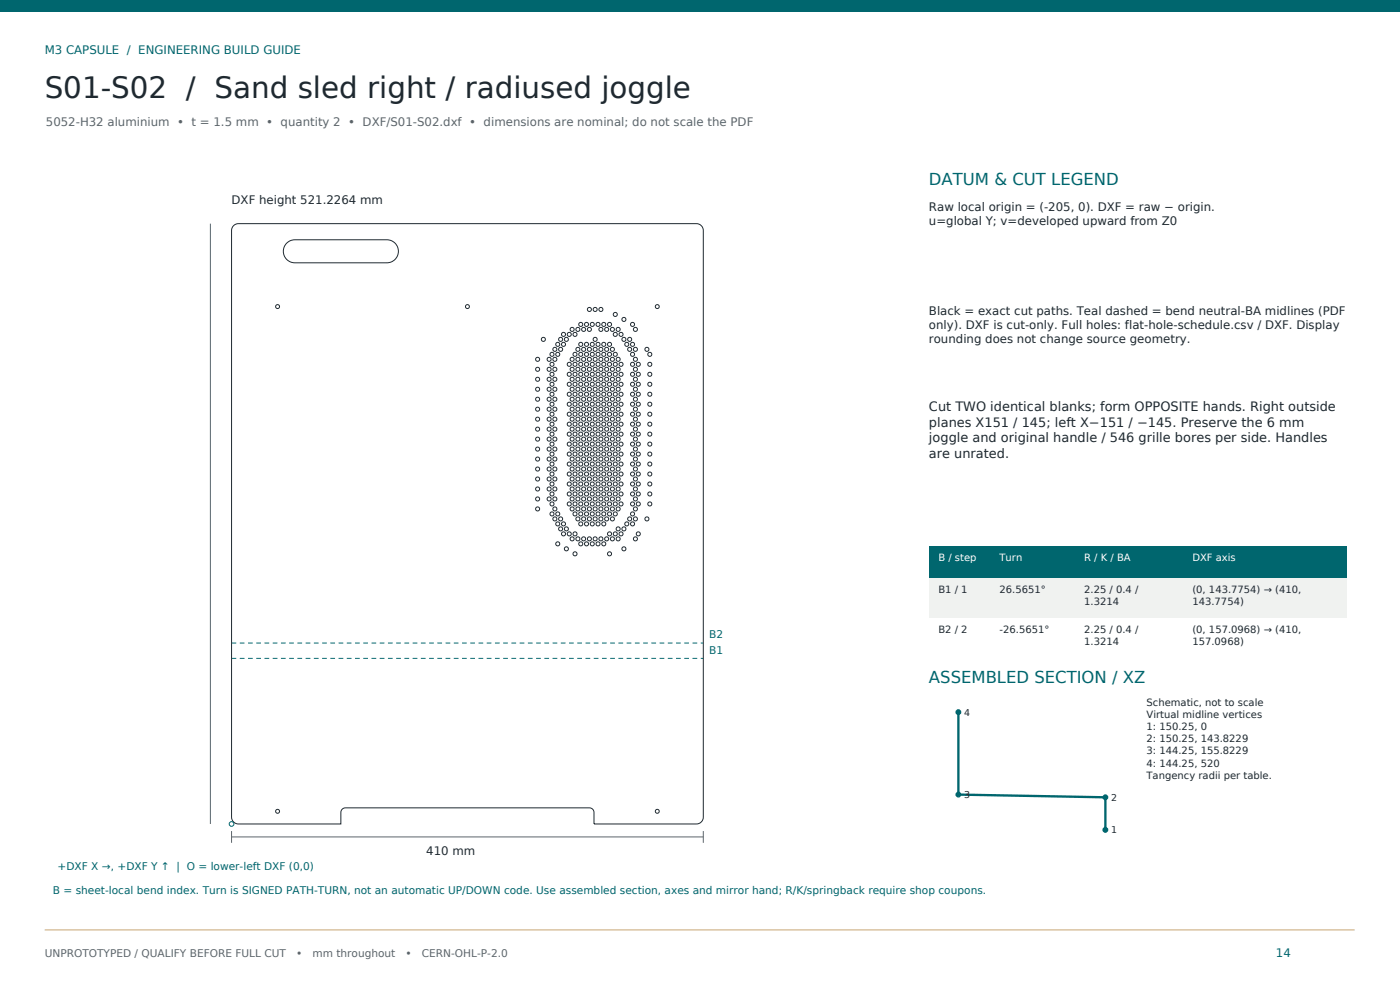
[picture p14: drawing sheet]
<svg xmlns="http://www.w3.org/2000/svg" width="420mm" height="297mm" viewBox="0 0 420 297" stroke-linecap="round" stroke-linejoin="round" font-family="sans-serif">
<defs><g id="words">
<text font-size="8.8" fill="#1f2930" x="13.4" y="29.3">S01-S02 / Sand sled right / radiused joggle</text>
<g font-size="4.9" fill="#00666e">
<text x="278.7" y="55.4">DATUM &amp; CUT LEGEND</text>
<text x="278.7" y="204.6">ASSEMBLED SECTION / XZ</text>
</g>
<g font-size="3.9" fill="#1f2930">
<text x="278.7" y="123.2">Cut TWO identical blanks; form OPPOSITE hands. Right outside</text>
<text x="278.7" y="127.9">planes X151 / 145; left X−151 / −145. Preserve the 6 mm</text>
<text x="278.7" y="132.6">joggle and original handle / 546 grille bores per side. Handles</text>
<text x="278.7" y="137.2">are unrated.</text>
</g>
<g font-size="3.5" fill="#00666e">
<text x="13.4" y="16.2">M3 CAPSULE / ENGINEERING BUILD GUIDE</text>
<text x="382.8" y="286.8">14</text>
</g>
<text font-size="3.5" fill="#59666e" x="13.8" y="37.8">5052-H32 aluminium • t = 1.5 mm • quantity 2 • DXF/S01-S02.dxf • dimensions are nominal; do not scale the PDF</text>
<g font-size="3.5" fill="#1f2930">
<text x="69.5" y="61">DXF height 521.2264 mm</text>
<text x="278.7" y="63.2">Raw local origin = (-205, 0). DXF = raw − origin.</text>
<text x="278.7" y="67.5">u=global Y; v=developed upward from Z0</text>
<text x="278.7" y="94.3">Black = exact cut paths. Teal dashed = bend neutral-BA midlines (PDF</text>
<text x="278.7" y="98.5">only). DXF is cut-only. Full holes: flat-hole-schedule.csv / DXF. Display</text>
<text x="278.7" y="102.8">rounding does not change source geometry.</text>
<text x="127.9" y="256.1">410 mm</text>
</g>
<g font-size="3.2" fill="#00666e">
<text x="212.8" y="191.3">B2</text>
<text x="212.8" y="195.9">B1</text>
<text x="17.3" y="260.7">+DXF X →, +DXF Y ↑ | O = lower-left DXF (0,0)</text>
<text x="15.9" y="267.9">B = sheet-local bend index. Turn is SIGNED PATH-TURN, not an automatic UP/DOWN code. Use assembled section, axes and mirror hand; R/K/springback require shop coupons.</text>
</g>
<g font-size="3.2" fill="#59666e">
<text x="13.4" y="286.8">UNPROTOTYPED / QUALIFY BEFORE FULL CUT</text>
<text x="88.8" y="286.8">•</text>
<text x="93.7" y="286.8">mm throughout</text>
<text x="121.7" y="286.8">•</text>
<text x="126.5" y="286.8">CERN-OHL-P-2.0</text>
</g>
<g font-size="3" fill="#fff">
<text x="281.5" y="168.2">B / step</text>
<text x="299.9" y="168.2">Turn</text>
<text x="325.3" y="168.2">R / K / BA</text>
<text x="357.7" y="168.2">DXF axis</text>
</g>
<g font-size="3" fill="#1f2930">
<text x="281.5" y="177.8">B1 / 1</text>
<text x="299.9" y="177.8">26.5651°</text>
<text x="325.3" y="177.8">2.25 / 0.4 /</text>
<text x="357.7" y="177.8">(0, 143.7754) → (410,</text>
<text x="325.3" y="181.4">1.3214</text>
<text x="357.7" y="181.4">143.7754)</text>
<text x="281.5" y="189.8">B2 / 2</text>
<text x="299.9" y="189.8">-26.5651°</text>
<text x="325.3" y="189.8">2.25 / 0.4 /</text>
<text x="357.7" y="189.8">(0, 157.0968) → (410,</text>
<text x="325.3" y="193.4">1.3214</text>
<text x="357.7" y="193.4">157.0968)</text>
<text x="344" y="211.6">Schematic, not to scale</text>
<text x="344" y="215.2">Virtual midline vertices</text>
<text x="344" y="218.9">1: 150.25, 0</text>
<text x="344" y="222.5">2: 150.25, 143.8229</text>
<text x="344" y="226.1">3: 144.25, 155.8229</text>
<text x="344" y="229.7">4: 144.25, 520</text>
<text x="344" y="233.3">Tangency radii per table.</text>
</g>
<g font-size="2.8" fill="#1f2930">
<text x="289.3" y="214.5">4</text>
<text x="289.3" y="239.2">3</text>
<text x="333.4" y="240">2</text>
<text x="333.4" y="249.8">1</text>
</g>
</g></defs>
<path d="M0 0h420v3.5h-420z" fill="#00666e"/>
<path d="M13.4 278.7h393" fill="none" stroke="#c7a673" stroke-width=".3"/>
<g fill="none" stroke="#1f2930" stroke-width=".3">
<path d="M70.1 67.6l.6-.4 .8-.2h137.4a2.07 2.07 0 0 1 2.1 2.1v175.8a2.07 2.07 0 0 1-2.1 2h-30.7v-3.8l-.5-.7-.9-.3h-73.2l-.8 .3-.5 .7v3.8h-30.8a2.07 2.07 0 0 1-2-2v-175.8l.1-.8zM86 72.9a3.5 3.5 0 0 1 2.5-1h27.6a3.5 3.5 0 0 1 3.4 3.4 3.5 3.5 0 0 1-3.4 3.5h-27.6a3.5 3.5 0 0 1-3.2-2.2 3.5 3.5 0 0 1 .7-3.7z"/>
<circle cx="83.3" cy="91.9" r=".59"/>
<circle cx="140.2" cy="91.9" r=".59"/>
<circle cx="171.6" cy="98.7" r=".6"/>
<circle cx="173.4" cy="98.7" r=".6"/>
<circle cx="174.2" cy="97.2" r=".6"/>
<circle cx="175.1" cy="98.7" r=".6"/>
<circle cx="176" cy="97.2" r=".6"/>
<circle cx="176.8" cy="98.7" r=".6"/>
<circle cx="176.8" cy="92.7" r=".6"/>
<circle cx="177.7" cy="97.2" r=".6"/>
<circle cx="178.5" cy="92.7" r=".6"/>
<circle cx="179.4" cy="97.2" r=".6"/>
<circle cx="180.3" cy="98.7" r=".6"/>
<circle cx="180.3" cy="92.7" r=".6"/>
<circle cx="181.1" cy="97.2" r=".6"/>
<circle cx="182" cy="98.7" r=".6"/>
<circle cx="182.9" cy="97.2" r=".6"/>
<circle cx="183.7" cy="98.7" r=".6"/>
<circle cx="184.6" cy="94.2" r=".6"/>
<circle cx="185.4" cy="98.7" r=".6"/>
<circle cx="187.2" cy="95.7" r=".6"/>
<circle cx="189.8" cy="97.2" r=".6"/>
<circle cx="190.6" cy="98.7" r=".6"/>
<circle cx="197.2" cy="91.9" r=".59"/>
<circle cx="161.3" cy="110.7" r=".6"/>
<circle cx="161.3" cy="113.7" r=".6"/>
<circle cx="161.3" cy="119.6" r=".6"/>
<circle cx="161.3" cy="107.7" r=".6"/>
<circle cx="161.3" cy="116.7" r=".6"/>
<circle cx="163" cy="101.7" r=".6"/>
<circle cx="164.7" cy="110.7" r=".6"/>
<circle cx="164.7" cy="113.7" r=".6"/>
<circle cx="164.7" cy="119.6" r=".6"/>
<circle cx="164.7" cy="107.7" r=".6"/>
<circle cx="164.7" cy="116.7" r=".6"/>
<circle cx="165.6" cy="112.2" r=".6"/>
<circle cx="165.6" cy="106.2" r=".6"/>
<circle cx="165.6" cy="118.2" r=".6"/>
<circle cx="165.6" cy="109.2" r=".6"/>
<circle cx="165.6" cy="115.2" r=".6"/>
<circle cx="166.5" cy="110.7" r=".6"/>
<circle cx="166.5" cy="113.7" r=".6"/>
<circle cx="166.5" cy="119.6" r=".6"/>
<circle cx="166.5" cy="107.7" r=".6"/>
<circle cx="166.5" cy="104.7" r=".6"/>
<circle cx="166.5" cy="116.7" r=".6"/>
<circle cx="167.3" cy="103.2" r=".6"/>
<circle cx="167.3" cy="106.2" r=".6"/>
<circle cx="168.2" cy="101.7" r=".6"/>
<circle cx="168.2" cy="104.7" r=".6"/>
<circle cx="169.1" cy="103.2" r=".6"/>
<circle cx="169.1" cy="100.2" r=".6"/>
<circle cx="169.9" cy="101.7" r=".6"/>
<circle cx="170.8" cy="112.2" r=".6"/>
<circle cx="170.8" cy="100.2" r=".6"/>
<circle cx="170.8" cy="118.2" r=".6"/>
<circle cx="170.8" cy="109.2" r=".6"/>
<circle cx="170.8" cy="115.2" r=".6"/>
<circle cx="171.6" cy="110.7" r=".6"/>
<circle cx="171.6" cy="113.7" r=".6"/>
<circle cx="171.6" cy="119.6" r=".6"/>
<circle cx="171.6" cy="107.7" r=".6"/>
<circle cx="171.6" cy="116.7" r=".6"/>
<circle cx="172.5" cy="112.2" r=".6"/>
<circle cx="172.5" cy="106.2" r=".6"/>
<circle cx="172.5" cy="100.2" r=".6"/>
<circle cx="172.5" cy="118.2" r=".6"/>
<circle cx="172.5" cy="109.2" r=".6"/>
<circle cx="172.5" cy="115.2" r=".6"/>
<circle cx="173.4" cy="110.7" r=".6"/>
<circle cx="173.4" cy="113.7" r=".6"/>
<circle cx="173.4" cy="119.6" r=".6"/>
<circle cx="173.4" cy="107.7" r=".6"/>
<circle cx="173.4" cy="104.7" r=".6"/>
<circle cx="173.4" cy="116.7" r=".6"/>
<circle cx="174.2" cy="112.2" r=".6"/>
<circle cx="174.2" cy="103.2" r=".6"/>
<circle cx="174.2" cy="106.2" r=".6"/>
<circle cx="174.2" cy="118.2" r=".6"/>
<circle cx="174.2" cy="109.2" r=".6"/>
<circle cx="174.2" cy="115.2" r=".6"/>
<circle cx="175.1" cy="110.7" r=".6"/>
<circle cx="175.1" cy="113.7" r=".6"/>
<circle cx="175.1" cy="119.6" r=".6"/>
<circle cx="175.1" cy="107.7" r=".6"/>
<circle cx="175.1" cy="104.7" r=".6"/>
<circle cx="175.1" cy="116.7" r=".6"/>
<circle cx="176" cy="112.2" r=".6"/>
<circle cx="176" cy="103.2" r=".6"/>
<circle cx="176" cy="106.2" r=".6"/>
<circle cx="176" cy="118.2" r=".6"/>
<circle cx="176" cy="109.2" r=".6"/>
<circle cx="176" cy="115.2" r=".6"/>
<circle cx="176.8" cy="110.7" r=".6"/>
<circle cx="176.8" cy="113.7" r=".6"/>
<circle cx="176.8" cy="119.6" r=".6"/>
<circle cx="176.8" cy="107.7" r=".6"/>
<circle cx="176.8" cy="104.7" r=".6"/>
<circle cx="176.8" cy="116.7" r=".6"/>
<circle cx="177.7" cy="112.2" r=".6"/>
<circle cx="177.7" cy="103.2" r=".6"/>
<circle cx="177.7" cy="106.2" r=".6"/>
<circle cx="177.7" cy="118.2" r=".6"/>
<circle cx="177.7" cy="109.2" r=".6"/>
<circle cx="177.7" cy="115.2" r=".6"/>
<circle cx="178.5" cy="110.7" r=".6"/>
<circle cx="178.5" cy="101.7" r=".6"/>
<circle cx="178.5" cy="113.7" r=".6"/>
<circle cx="178.5" cy="119.6" r=".6"/>
<circle cx="178.5" cy="107.7" r=".6"/>
<circle cx="178.5" cy="104.7" r=".6"/>
<circle cx="178.5" cy="116.7" r=".6"/>
<circle cx="179.4" cy="112.2" r=".6"/>
<circle cx="179.4" cy="103.2" r=".6"/>
<circle cx="179.4" cy="106.2" r=".6"/>
<circle cx="179.4" cy="118.2" r=".6"/>
<circle cx="179.4" cy="109.2" r=".6"/>
<circle cx="179.4" cy="115.2" r=".6"/>
<circle cx="180.3" cy="110.7" r=".6"/>
<circle cx="180.3" cy="113.7" r=".6"/>
<circle cx="180.3" cy="119.6" r=".6"/>
<circle cx="180.3" cy="107.7" r=".6"/>
<circle cx="180.3" cy="104.7" r=".6"/>
<circle cx="180.3" cy="116.7" r=".6"/>
<circle cx="181.1" cy="112.2" r=".6"/>
<circle cx="181.1" cy="103.2" r=".6"/>
<circle cx="181.1" cy="106.2" r=".6"/>
<circle cx="181.1" cy="118.2" r=".6"/>
<circle cx="181.1" cy="109.2" r=".6"/>
<circle cx="181.1" cy="115.2" r=".6"/>
<circle cx="182" cy="110.7" r=".6"/>
<circle cx="182" cy="113.7" r=".6"/>
<circle cx="182" cy="119.6" r=".6"/>
<circle cx="182" cy="107.7" r=".6"/>
<circle cx="182" cy="104.7" r=".6"/>
<circle cx="182" cy="116.7" r=".6"/>
<circle cx="182.9" cy="112.2" r=".6"/>
<circle cx="182.9" cy="103.2" r=".6"/>
<circle cx="182.9" cy="106.2" r=".6"/>
<circle cx="182.9" cy="118.2" r=".6"/>
<circle cx="182.9" cy="109.2" r=".6"/>
<circle cx="182.9" cy="115.2" r=".6"/>
<circle cx="183.7" cy="110.7" r=".6"/>
<circle cx="183.7" cy="113.7" r=".6"/>
<circle cx="183.7" cy="119.6" r=".6"/>
<circle cx="183.7" cy="107.7" r=".6"/>
<circle cx="183.7" cy="104.7" r=".6"/>
<circle cx="183.7" cy="116.7" r=".6"/>
<circle cx="184.6" cy="112.2" r=".6"/>
<circle cx="184.6" cy="106.2" r=".6"/>
<circle cx="184.6" cy="100.2" r=".6"/>
<circle cx="184.6" cy="118.2" r=".6"/>
<circle cx="184.6" cy="109.2" r=".6"/>
<circle cx="184.6" cy="115.2" r=".6"/>
<circle cx="185.4" cy="110.7" r=".6"/>
<circle cx="185.4" cy="113.7" r=".6"/>
<circle cx="185.4" cy="119.6" r=".6"/>
<circle cx="185.4" cy="107.7" r=".6"/>
<circle cx="185.4" cy="116.7" r=".6"/>
<circle cx="186.3" cy="112.2" r=".6"/>
<circle cx="186.3" cy="100.2" r=".6"/>
<circle cx="186.3" cy="118.2" r=".6"/>
<circle cx="186.3" cy="109.2" r=".6"/>
<circle cx="186.3" cy="115.2" r=".6"/>
<circle cx="187.2" cy="101.7" r=".6"/>
<circle cx="188" cy="103.2" r=".6"/>
<circle cx="188.9" cy="101.7" r=".6"/>
<circle cx="188.9" cy="104.7" r=".6"/>
<circle cx="189.8" cy="112.2" r=".6"/>
<circle cx="189.8" cy="103.2" r=".6"/>
<circle cx="189.8" cy="106.2" r=".6"/>
<circle cx="189.8" cy="118.2" r=".6"/>
<circle cx="189.8" cy="109.2" r=".6"/>
<circle cx="189.8" cy="115.2" r=".6"/>
<circle cx="190.6" cy="110.7" r=".6"/>
<circle cx="190.6" cy="113.7" r=".6"/>
<circle cx="190.6" cy="119.6" r=".6"/>
<circle cx="190.6" cy="107.7" r=".6"/>
<circle cx="190.6" cy="104.7" r=".6"/>
<circle cx="190.6" cy="116.7" r=".6"/>
<circle cx="191.5" cy="112.2" r=".6"/>
<circle cx="191.5" cy="118.2" r=".6"/>
<circle cx="191.5" cy="109.2" r=".6"/>
<circle cx="191.5" cy="115.2" r=".6"/>
<circle cx="194.1" cy="104.7" r=".6"/>
<circle cx="194.9" cy="112.2" r=".6"/>
<circle cx="194.9" cy="106.2" r=".6"/>
<circle cx="194.9" cy="118.2" r=".6"/>
<circle cx="194.9" cy="109.2" r=".6"/>
<circle cx="194.9" cy="115.2" r=".6"/>
<circle cx="161.3" cy="125.6" r=".6"/>
<circle cx="161.3" cy="131.6" r=".6"/>
<circle cx="161.3" cy="122.6" r=".6"/>
<circle cx="161.3" cy="134.6" r=".6"/>
<circle cx="161.3" cy="128.6" r=".6"/>
<circle cx="161.3" cy="137.6" r=".6"/>
<circle cx="164.7" cy="128.6" r=".6"/>
<circle cx="164.7" cy="131.6" r=".6"/>
<circle cx="164.7" cy="125.6" r=".6"/>
<circle cx="164.7" cy="122.6" r=".6"/>
<circle cx="164.7" cy="137.6" r=".6"/>
<circle cx="164.7" cy="134.6" r=".6"/>
<circle cx="165.6" cy="139.1" r=".6"/>
<circle cx="165.6" cy="130.1" r=".6"/>
<circle cx="165.6" cy="136.1" r=".6"/>
<circle cx="165.6" cy="133.1" r=".6"/>
<circle cx="165.6" cy="124.1" r=".6"/>
<circle cx="165.6" cy="127.1" r=".6"/>
<circle cx="165.6" cy="121.1" r=".6"/>
<circle cx="166.5" cy="122.6" r=".6"/>
<circle cx="166.5" cy="137.6" r=".6"/>
<circle cx="166.5" cy="134.6" r=".6"/>
<circle cx="166.5" cy="125.6" r=".6"/>
<circle cx="166.5" cy="131.6" r=".6"/>
<circle cx="166.5" cy="128.6" r=".6"/>
<circle cx="170.8" cy="139.1" r=".6"/>
<circle cx="170.8" cy="130.1" r=".6"/>
<circle cx="170.8" cy="133.1" r=".6"/>
<circle cx="170.8" cy="136.1" r=".6"/>
<circle cx="170.8" cy="124.1" r=".6"/>
<circle cx="170.8" cy="127.1" r=".6"/>
<circle cx="170.8" cy="121.1" r=".6"/>
<circle cx="171.6" cy="131.6" r=".6"/>
<circle cx="171.6" cy="125.6" r=".6"/>
<circle cx="171.6" cy="137.6" r=".6"/>
<circle cx="171.6" cy="128.6" r=".6"/>
<circle cx="171.6" cy="122.6" r=".6"/>
<circle cx="171.6" cy="134.6" r=".6"/>
<circle cx="172.5" cy="133.1" r=".6"/>
<circle cx="172.5" cy="139.1" r=".6"/>
<circle cx="172.5" cy="130.1" r=".6"/>
<circle cx="172.5" cy="136.1" r=".6"/>
<circle cx="172.5" cy="127.1" r=".6"/>
<circle cx="172.5" cy="124.1" r=".6"/>
<circle cx="172.5" cy="121.1" r=".6"/>
<circle cx="173.4" cy="128.6" r=".6"/>
<circle cx="173.4" cy="131.6" r=".6"/>
<circle cx="173.4" cy="134.6" r=".6"/>
<circle cx="173.4" cy="137.6" r=".6"/>
<circle cx="173.4" cy="125.6" r=".6"/>
<circle cx="173.4" cy="122.6" r=".6"/>
<circle cx="174.2" cy="130.1" r=".6"/>
<circle cx="174.2" cy="136.1" r=".6"/>
<circle cx="174.2" cy="139.1" r=".6"/>
<circle cx="174.2" cy="133.1" r=".6"/>
<circle cx="174.2" cy="124.1" r=".6"/>
<circle cx="174.2" cy="127.1" r=".6"/>
<circle cx="174.2" cy="121.1" r=".6"/>
<circle cx="175.1" cy="128.6" r=".6"/>
<circle cx="175.1" cy="125.6" r=".6"/>
<circle cx="175.1" cy="137.6" r=".6"/>
<circle cx="175.1" cy="134.6" r=".6"/>
<circle cx="175.1" cy="131.6" r=".6"/>
<circle cx="175.1" cy="122.6" r=".6"/>
<circle cx="176" cy="130.1" r=".6"/>
<circle cx="176" cy="133.1" r=".6"/>
<circle cx="176" cy="136.1" r=".6"/>
<circle cx="176" cy="139.1" r=".6"/>
<circle cx="176" cy="127.1" r=".6"/>
<circle cx="176" cy="124.1" r=".6"/>
<circle cx="176" cy="121.1" r=".6"/>
<circle cx="176.8" cy="131.6" r=".6"/>
<circle cx="176.8" cy="134.6" r=".6"/>
<circle cx="176.8" cy="128.6" r=".6"/>
<circle cx="176.8" cy="122.6" r=".6"/>
<circle cx="176.8" cy="137.6" r=".6"/>
<circle cx="176.8" cy="125.6" r=".6"/>
<circle cx="177.7" cy="139.1" r=".6"/>
<circle cx="177.7" cy="133.1" r=".6"/>
<circle cx="177.7" cy="130.1" r=".6"/>
<circle cx="177.7" cy="136.1" r=".6"/>
<circle cx="177.7" cy="124.1" r=".6"/>
<circle cx="177.7" cy="127.1" r=".6"/>
<circle cx="177.7" cy="121.1" r=".6"/>
<circle cx="178.5" cy="131.6" r=".6"/>
<circle cx="178.5" cy="134.6" r=".6"/>
<circle cx="178.5" cy="122.6" r=".6"/>
<circle cx="178.5" cy="137.6" r=".6"/>
<circle cx="178.5" cy="128.6" r=".6"/>
<circle cx="178.5" cy="125.6" r=".6"/>
<circle cx="179.4" cy="133.1" r=".6"/>
<circle cx="179.4" cy="130.1" r=".6"/>
<circle cx="179.4" cy="139.1" r=".6"/>
<circle cx="179.4" cy="136.1" r=".6"/>
<circle cx="179.4" cy="124.1" r=".6"/>
<circle cx="179.4" cy="127.1" r=".6"/>
<circle cx="179.4" cy="121.1" r=".6"/>
<circle cx="180.3" cy="122.6" r=".6"/>
<circle cx="180.3" cy="131.6" r=".6"/>
<circle cx="180.3" cy="128.6" r=".6"/>
<circle cx="180.3" cy="137.6" r=".6"/>
<circle cx="180.3" cy="125.6" r=".6"/>
<circle cx="180.3" cy="134.6" r=".6"/>
<circle cx="181.1" cy="133.1" r=".6"/>
<circle cx="181.1" cy="136.1" r=".6"/>
<circle cx="181.1" cy="139.1" r=".6"/>
<circle cx="181.1" cy="130.1" r=".6"/>
<circle cx="181.1" cy="127.1" r=".6"/>
<circle cx="181.1" cy="124.1" r=".6"/>
<circle cx="181.1" cy="121.1" r=".6"/>
<circle cx="182" cy="128.6" r=".6"/>
<circle cx="182" cy="131.6" r=".6"/>
<circle cx="182" cy="122.6" r=".6"/>
<circle cx="182" cy="125.6" r=".6"/>
<circle cx="182" cy="137.6" r=".6"/>
<circle cx="182" cy="134.6" r=".6"/>
<circle cx="182.9" cy="139.1" r=".6"/>
<circle cx="182.9" cy="133.1" r=".6"/>
<circle cx="182.9" cy="136.1" r=".6"/>
<circle cx="182.9" cy="130.1" r=".6"/>
<circle cx="182.9" cy="127.1" r=".6"/>
<circle cx="182.9" cy="124.1" r=".6"/>
<circle cx="182.9" cy="121.1" r=".6"/>
<circle cx="183.7" cy="134.6" r=".6"/>
<circle cx="183.7" cy="125.6" r=".6"/>
<circle cx="183.7" cy="137.6" r=".6"/>
<circle cx="183.7" cy="122.6" r=".6"/>
<circle cx="183.7" cy="131.6" r=".6"/>
<circle cx="183.7" cy="128.6" r=".6"/>
<circle cx="184.6" cy="136.1" r=".6"/>
<circle cx="184.6" cy="130.1" r=".6"/>
<circle cx="184.6" cy="133.1" r=".6"/>
<circle cx="184.6" cy="139.1" r=".6"/>
<circle cx="184.6" cy="127.1" r=".6"/>
<circle cx="184.6" cy="124.1" r=".6"/>
<circle cx="184.6" cy="121.1" r=".6"/>
<circle cx="185.4" cy="134.6" r=".6"/>
<circle cx="185.4" cy="128.6" r=".6"/>
<circle cx="185.4" cy="131.6" r=".6"/>
<circle cx="185.4" cy="137.6" r=".6"/>
<circle cx="185.4" cy="122.6" r=".6"/>
<circle cx="185.4" cy="125.6" r=".6"/>
<circle cx="186.3" cy="130.1" r=".6"/>
<circle cx="186.3" cy="139.1" r=".6"/>
<circle cx="186.3" cy="133.1" r=".6"/>
<circle cx="186.3" cy="136.1" r=".6"/>
<circle cx="186.3" cy="127.1" r=".6"/>
<circle cx="186.3" cy="124.1" r=".6"/>
<circle cx="186.3" cy="121.1" r=".6"/>
<circle cx="189.8" cy="139.1" r=".6"/>
<circle cx="189.8" cy="130.1" r=".6"/>
<circle cx="189.8" cy="133.1" r=".6"/>
<circle cx="189.8" cy="136.1" r=".6"/>
<circle cx="189.8" cy="127.1" r=".6"/>
<circle cx="189.8" cy="124.1" r=".6"/>
<circle cx="189.8" cy="121.1" r=".6"/>
<circle cx="190.6" cy="137.6" r=".6"/>
<circle cx="190.6" cy="134.6" r=".6"/>
<circle cx="190.6" cy="122.6" r=".6"/>
<circle cx="190.6" cy="125.6" r=".6"/>
<circle cx="190.6" cy="131.6" r=".6"/>
<circle cx="190.6" cy="128.6" r=".6"/>
<circle cx="191.5" cy="130.1" r=".6"/>
<circle cx="191.5" cy="139.1" r=".6"/>
<circle cx="191.5" cy="136.1" r=".6"/>
<circle cx="191.5" cy="133.1" r=".6"/>
<circle cx="191.5" cy="127.1" r=".6"/>
<circle cx="191.5" cy="124.1" r=".6"/>
<circle cx="191.5" cy="121.1" r=".6"/>
<circle cx="194.9" cy="139.1" r=".6"/>
<circle cx="194.9" cy="133.1" r=".6"/>
<circle cx="194.9" cy="130.1" r=".6"/>
<circle cx="194.9" cy="136.1" r=".6"/>
<circle cx="194.9" cy="127.1" r=".6"/>
<circle cx="194.9" cy="124.1" r=".6"/>
<circle cx="194.9" cy="121.1" r=".6"/>
<circle cx="161.3" cy="140.6" r=".6"/>
<circle cx="161.3" cy="152.5" r=".6"/>
<circle cx="161.3" cy="149.5" r=".6"/>
<circle cx="161.3" cy="146.5" r=".6"/>
<circle cx="161.3" cy="143.6" r=".6"/>
<circle cx="164.7" cy="140.6" r=".6"/>
<circle cx="164.7" cy="149.5" r=".6"/>
<circle cx="164.7" cy="143.6" r=".6"/>
<circle cx="164.7" cy="146.5" r=".6"/>
<circle cx="165.6" cy="154" r=".6"/>
<circle cx="165.6" cy="151" r=".6"/>
<circle cx="165.6" cy="142.1" r=".6"/>
<circle cx="165.6" cy="145.1" r=".6"/>
<circle cx="165.6" cy="148" r=".6"/>
<circle cx="166.5" cy="140.6" r=".6"/>
<circle cx="166.5" cy="152.5" r=".6"/>
<circle cx="166.5" cy="155.5" r=".6"/>
<circle cx="166.5" cy="149.5" r=".6"/>
<circle cx="166.5" cy="146.5" r=".6"/>
<circle cx="166.5" cy="143.6" r=".6"/>
<circle cx="167.3" cy="157" r=".6"/>
<circle cx="167.3" cy="154" r=".6"/>
<circle cx="168.2" cy="158.5" r=".6"/>
<circle cx="168.2" cy="155.5" r=".6"/>
<circle cx="169.1" cy="157" r=".6"/>
<circle cx="169.9" cy="158.5" r=".6"/>
<circle cx="170.8" cy="151" r=".6"/>
<circle cx="170.8" cy="148" r=".6"/>
<circle cx="170.8" cy="145.1" r=".6"/>
<circle cx="170.8" cy="142.1" r=".6"/>
<circle cx="171.6" cy="140.6" r=".6"/>
<circle cx="171.6" cy="152.5" r=".6"/>
<circle cx="171.6" cy="149.5" r=".6"/>
<circle cx="171.6" cy="143.6" r=".6"/>
<circle cx="171.6" cy="146.5" r=".6"/>
<circle cx="172.5" cy="148" r=".6"/>
<circle cx="172.5" cy="154" r=".6"/>
<circle cx="172.5" cy="142.1" r=".6"/>
<circle cx="172.5" cy="145.1" r=".6"/>
<circle cx="172.5" cy="151" r=".6"/>
<circle cx="173.4" cy="140.6" r=".6"/>
<circle cx="173.4" cy="152.5" r=".6"/>
<circle cx="173.4" cy="155.5" r=".6"/>
<circle cx="173.4" cy="149.5" r=".6"/>
<circle cx="173.4" cy="143.6" r=".6"/>
<circle cx="173.4" cy="146.5" r=".6"/>
<circle cx="174.2" cy="148" r=".6"/>
<circle cx="174.2" cy="145.1" r=".6"/>
<circle cx="174.2" cy="142.1" r=".6"/>
<circle cx="174.2" cy="151" r=".6"/>
<circle cx="174.2" cy="154" r=".6"/>
<circle cx="174.2" cy="157" r=".6"/>
<circle cx="175.1" cy="140.6" r=".6"/>
<circle cx="175.1" cy="155.5" r=".6"/>
<circle cx="175.1" cy="152.5" r=".6"/>
<circle cx="175.1" cy="149.5" r=".6"/>
<circle cx="175.1" cy="143.6" r=".6"/>
<circle cx="175.1" cy="146.5" r=".6"/>
<circle cx="176" cy="148" r=".6"/>
<circle cx="176" cy="142.1" r=".6"/>
<circle cx="176" cy="151" r=".6"/>
<circle cx="176" cy="145.1" r=".6"/>
<circle cx="176" cy="157" r=".6"/>
<circle cx="176" cy="154" r=".6"/>
<circle cx="176.8" cy="140.6" r=".6"/>
<circle cx="176.8" cy="152.5" r=".6"/>
<circle cx="176.8" cy="155.5" r=".6"/>
<circle cx="176.8" cy="149.5" r=".6"/>
<circle cx="176.8" cy="143.6" r=".6"/>
<circle cx="176.8" cy="146.5" r=".6"/>
<circle cx="177.7" cy="157" r=".6"/>
<circle cx="177.7" cy="154" r=".6"/>
<circle cx="177.7" cy="148" r=".6"/>
<circle cx="177.7" cy="142.1" r=".6"/>
<circle cx="177.7" cy="151" r=".6"/>
<circle cx="177.7" cy="145.1" r=".6"/>
<circle cx="178.5" cy="140.6" r=".6"/>
<circle cx="178.5" cy="152.5" r=".6"/>
<circle cx="178.5" cy="155.5" r=".6"/>
<circle cx="178.5" cy="149.5" r=".6"/>
<circle cx="178.5" cy="146.5" r=".6"/>
<circle cx="178.5" cy="143.6" r=".6"/>
<circle cx="179.4" cy="148" r=".6"/>
<circle cx="179.4" cy="157" r=".6"/>
<circle cx="179.4" cy="145.1" r=".6"/>
<circle cx="179.4" cy="151" r=".6"/>
<circle cx="179.4" cy="154" r=".6"/>
<circle cx="179.4" cy="142.1" r=".6"/>
<circle cx="180.3" cy="140.6" r=".6"/>
<circle cx="180.3" cy="152.5" r=".6"/>
<circle cx="180.3" cy="155.5" r=".6"/>
<circle cx="180.3" cy="149.5" r=".6"/>
<circle cx="180.3" cy="143.6" r=".6"/>
<circle cx="180.3" cy="146.5" r=".6"/>
<circle cx="181.1" cy="148" r=".6"/>
<circle cx="181.1" cy="151" r=".6"/>
<circle cx="181.1" cy="157" r=".6"/>
<circle cx="181.1" cy="154" r=".6"/>
<circle cx="181.1" cy="142.1" r=".6"/>
<circle cx="181.1" cy="145.1" r=".6"/>
<circle cx="182" cy="140.6" r=".6"/>
<circle cx="182" cy="152.5" r=".6"/>
<circle cx="182" cy="155.5" r=".6"/>
<circle cx="182" cy="149.5" r=".6"/>
<circle cx="182" cy="143.6" r=".6"/>
<circle cx="182" cy="146.5" r=".6"/>
<circle cx="182.9" cy="154" r=".6"/>
<circle cx="182.9" cy="148" r=".6"/>
<circle cx="182.9" cy="145.1" r=".6"/>
<circle cx="182.9" cy="151" r=".6"/>
<circle cx="182.9" cy="142.1" r=".6"/>
<circle cx="183.7" cy="140.6" r=".6"/>
<circle cx="183.7" cy="155.5" r=".6"/>
<circle cx="183.7" cy="152.5" r=".6"/>
<circle cx="183.7" cy="149.5" r=".6"/>
<circle cx="183.7" cy="143.6" r=".6"/>
<circle cx="183.7" cy="146.5" r=".6"/>
<circle cx="184.6" cy="148" r=".6"/>
<circle cx="184.6" cy="151" r=".6"/>
<circle cx="184.6" cy="154" r=".6"/>
<circle cx="184.6" cy="145.1" r=".6"/>
<circle cx="184.6" cy="142.1" r=".6"/>
<circle cx="185.4" cy="140.6" r=".6"/>
<circle cx="185.4" cy="158.5" r=".6"/>
<circle cx="185.4" cy="152.5" r=".6"/>
<circle cx="185.4" cy="149.5" r=".6"/>
<circle cx="185.4" cy="143.6" r=".6"/>
<circle cx="185.4" cy="146.5" r=".6"/>
<circle cx="186.3" cy="142.1" r=".6"/>
<circle cx="186.3" cy="148" r=".6"/>
<circle cx="186.3" cy="145.1" r=".6"/>
<circle cx="186.3" cy="151" r=".6"/>
<circle cx="187.2" cy="158.5" r=".6"/>
<circle cx="188" cy="157" r=".6"/>
<circle cx="188.9" cy="155.5" r=".6"/>
<circle cx="189.8" cy="154" r=".6"/>
<circle cx="189.8" cy="142.1" r=".6"/>
<circle cx="189.8" cy="157" r=".6"/>
<circle cx="189.8" cy="145.1" r=".6"/>
<circle cx="189.8" cy="148" r=".6"/>
<circle cx="189.8" cy="151" r=".6"/>
<circle cx="190.6" cy="140.6" r=".6"/>
<circle cx="190.6" cy="155.5" r=".6"/>
<circle cx="190.6" cy="152.5" r=".6"/>
<circle cx="190.6" cy="149.5" r=".6"/>
<circle cx="190.6" cy="143.6" r=".6"/>
<circle cx="190.6" cy="146.5" r=".6"/>
<circle cx="191.5" cy="142.1" r=".6"/>
<circle cx="191.5" cy="151" r=".6"/>
<circle cx="191.5" cy="145.1" r=".6"/>
<circle cx="191.5" cy="148" r=".6"/>
<circle cx="194.1" cy="155.5" r=".6"/>
<circle cx="194.9" cy="151" r=".6"/>
<circle cx="194.9" cy="142.1" r=".6"/>
<circle cx="194.9" cy="148" r=".6"/>
<circle cx="194.9" cy="145.1" r=".6"/>
<circle cx="167.3" cy="163" r=".6"/>
<circle cx="169.1" cy="160" r=".6"/>
<circle cx="169.9" cy="164.5" r=".6"/>
<circle cx="170.8" cy="160" r=".6"/>
<circle cx="171.6" cy="161.5" r=".6"/>
<circle cx="172.5" cy="160" r=".6"/>
<circle cx="172.5" cy="166" r=".6"/>
<circle cx="173.4" cy="161.5" r=".6"/>
<circle cx="174.2" cy="163" r=".6"/>
<circle cx="175.1" cy="161.5" r=".6"/>
<circle cx="176" cy="163" r=".6"/>
<circle cx="176.8" cy="161.5" r=".6"/>
<circle cx="177.7" cy="163" r=".6"/>
<circle cx="178.5" cy="161.5" r=".6"/>
<circle cx="179.4" cy="163" r=".6"/>
<circle cx="180.3" cy="161.5" r=".6"/>
<circle cx="181.1" cy="163" r=".6"/>
<circle cx="182" cy="161.5" r=".6"/>
<circle cx="182.9" cy="160" r=".6"/>
<circle cx="182.9" cy="166" r=".6"/>
<circle cx="183.7" cy="161.5" r=".6"/>
<circle cx="184.6" cy="160" r=".6"/>
<circle cx="185.4" cy="161.5" r=".6"/>
<circle cx="186.3" cy="160" r=".6"/>
<circle cx="187.2" cy="164.5" r=".6"/>
<circle cx="190.6" cy="161.5" r=".6"/>
<circle cx="191.5" cy="160" r=".6"/>
<circle cx="83.3" cy="243.1" r=".59"/>
<circle cx="197.2" cy="243.1" r=".59"/>
</g>
<path d="M69.5 197.3h141.5M69.5 192.7h141.5" fill="none" stroke="#00666e" stroke-width=".3" stroke-dasharray="1.4 1.1" stroke-linecap="butt"/>
<path d="M63.1 67v179.9M69.5 250.8h141.5M69.5 249.1v3.5M211 249.1v3.5" fill="none" stroke="#59666e" stroke-width=".3"/>
<circle cx="69.5" cy="246.9" r=".71" fill="none" stroke="#00666e" stroke-width=".3"/>
<path d="M278.7 163.7h125.2v9.5h-125.2z" fill="#00666e"/>
<path d="M278.7 173.2h125.2v12h-125.2z" fill="#f0f2f0"/>
<path d="M278.7 185.2h125.2v12.1h-125.2z" fill="#fff"/>
<path d="M287.5 213.4v24.7l44.1 .9v9.7" fill="none" stroke="#00666e" stroke-width=".71" stroke-linecap="butt"/>
<g fill="#00666e" stroke="#00666e" stroke-width=".35">
<circle cx="331.6" cy="248.7" r=".71"/>
<circle cx="331.6" cy="239" r=".71"/>
<circle cx="287.5" cy="238.1" r=".71"/>
<circle cx="287.5" cy="213.4" r=".71"/>
</g>
<use href="#words"/>
</svg>
